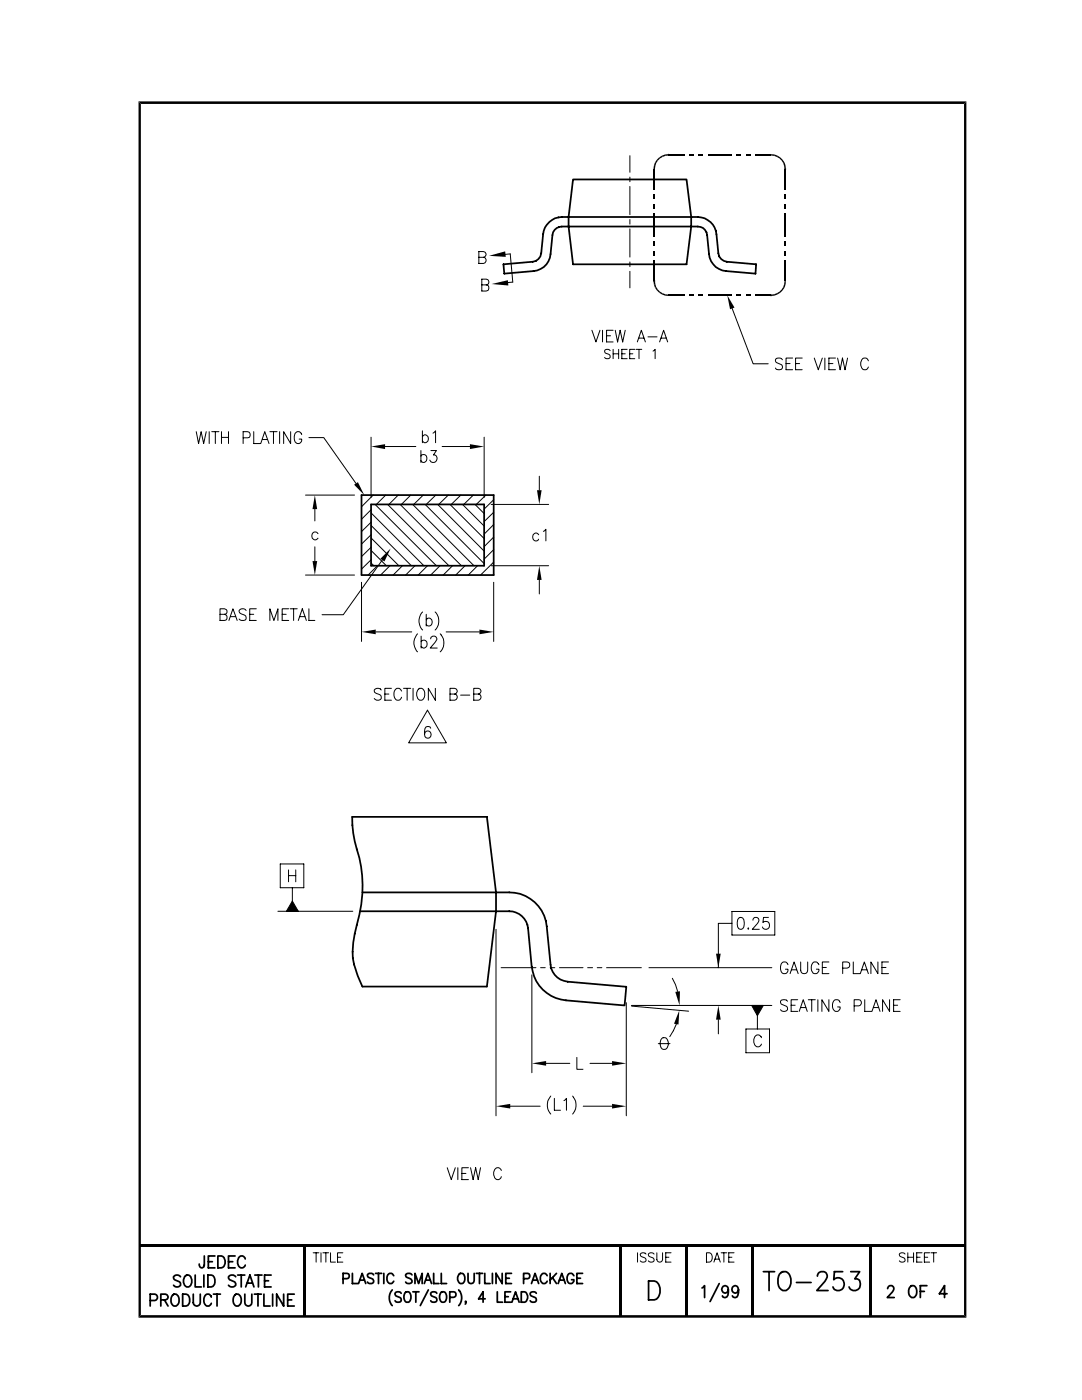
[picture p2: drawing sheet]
<svg xmlns="http://www.w3.org/2000/svg" width="216mm" height="279mm" viewBox="0 0 216 279" stroke-linecap="round" stroke-linejoin="round" font-family="sans-serif">
<g fill="none" stroke="#000" stroke-width=".35">
<path d="M114.3 35.8h22.7l.9 7.5v1.9h-24.4v-1.9zM100.5 52.7l5.8-.5a1.92 1.92 0 0 0 1.7-1.7l.4-3.8a3.9 3.9 0 0 1 3.7-3.4h27.1a3.8 3.8 0 0 1 3.8 3.4l.3 3.8a1.92 1.92 0 0 0 1.7 1.7l5.9 .5-.2 1.9-5.8-.5a3.7 3.7 0 0 1-3.4-3.4l-.4-3.8a1.87 1.87 0 0 0-1.9-1.7h-1.3l-.9 7.5h-22.7l-.8-7.5a2.67 2.67 0 0 0-3.1 1.2l-.5 4.3a3.7 3.7 0 0 1-3.4 3.4l-5.9 .5zM72.1 98.8h26.4v16h-26.4zM74 100.7h22.6v12.2h-22.6zM70.3 163h26.9l1.8 15.1v3.8l-1.8 15h-24.9a14.2 14.2 0 0 1-1.8-8.8l.3-1.7a31 31 0 0 0 1.5-11.6 30.2 30.2 0 0 0-1.5-6.9l-.5-3.2zM72.3 178.1h29.3a7.5 7.5 0 0 1 7.5 6.8l.8 7.6a3.8 3.8 0 0 0 3.4 3.4l11.7 1-.4 3.8-11.7-1.1a7.6 7.6 0 0 1-6.8-6.7l-.7-7.6a3.8 3.8 0 0 0-3.8-3.4h-29.8M30 259.5h.9a.65 .65 0 0 0 .5-.6 .65 .65 0 0 0-.5-.6h-.9v2.3M32.1 259.4h.9a.57 .57 0 0 0 .5-.6 .57 .57 0 0 0-.5-.5h-.9v2.3M32.8 259.4l.7 1.2M34.5 258.4l.2-.1a1.08 1.08 0 0 1 1 1.5 .81 .81 0 0 1-.8 .9 .81 .81 0 0 1-.8-.9 1.55 1.55 0 0 1 .4-1.4zM36 254.8a.75 .75 0 0 0-.8-.4 .75 .75 0 0 0-.6 .7l.2 .3 .8 .3a.56 .56 0 0 1 .4 .6 .56 .56 0 0 1-.5 .5h-.4l-.5-.3M36.4 258.3a1.25 1.25 0 0 1 1.4 .6 1.25 1.25 0 0 1-.2 1.4l-.5 .3h-.7z"/>
<path d="M36.8 254.8a.7 .7 0 0 1 .8-.3 .7 .7 0 0 1 .5 .6 1.17 1.17 0 0 1-.8 1.7l-.3-.1a1.51 1.51 0 0 1-.2-1.9zM38.6 258.3v1.7a.7 .7 0 0 0 .7 .7 .7 .7 0 0 0 .7-.7v-1.7M38.9 254.5v2.3h1.3M40.7 254.5v2.3M40.8 250.7v1.8a.57 .57 0 0 1-.6 .5 .66 .66 0 0 1-.4-.7M41.5 254.5a1.25 1.25 0 0 1 1.3 .6 1.25 1.25 0 0 1-.1 1.4l-.5 .3h-.7zM41.6 251.8h.8M42.2 258.9a.71 .71 0 0 0-1.1-.5 1.48 1.48 0 0 0 .2 2.2 .77 .77 0 0 0 .9-.5M42.6 258.3h1.4M42.9 250.7h-1.3v2.3h1.3M43.3 258.3v2.3M43.5 250.7h.7a1.25 1.25 0 0 1 .7 1.5 1.25 1.25 0 0 1-1.4 .8z"/>
<path d="M45.6 251.8h.8M46.9 258.4l.2-.1a1.08 1.08 0 0 1 1 1.5 .81 .81 0 0 1-.8 .9 .81 .81 0 0 1-.8-.9 1.55 1.55 0 0 1 .4-1.4zM46.9 250.7h-1.3v2.3h1.3M47 254.8a.78 .78 0 0 0-.8-.4 .78 .78 0 0 0-.6 .7l.2 .3 .8 .3a.56 .56 0 0 1 .4 .6 .56 .56 0 0 1-.5 .5h-.4l-.5-.3M47.4 254.5h1.5M48.1 254.5v2.3M48.9 258.3v1.7a.7 .7 0 0 0 .7 .7 .7 .7 0 0 0 .6-.7v-1.7M48.9 251.2a.7 .7 0 0 0-.7-.6 .7 .7 0 0 0-.7 .6 1.17 1.17 0 0 0 .9 1.8l.5-.5M49 256.8l.9-2.3 .8 2.3M49.4 256.1h.9M50.8 258.3h1.4M50.8 254.5h1.5"/>
<path d="M51.5 258.3v2.3M51.6 254.5v2.3M52.7 258.3v2.3h1.2M52.8 255.6h.8M54.1 254.5h-1.3v2.3h1.3M54.4 258.3v2.3M56.6 258.3v2.3l-1.4-2.3v2.3M57.4 259.4h.8M58.7 258.3h-1.3v2.3h1.3M68.5 255.2h.7a.53 .53 0 0 0 .5-.5 .53 .53 0 0 0-.5-.6h-.7v2.1M70.3 254.1v2.1h1.2l.8-2.1 .7 2.1M71.8 255.5h.9"/>
<path d="M74.5 254.4a.67 .67 0 0 0-.6-.3 .67 .67 0 0 0-.6 .5l.2 .3 .9 .4a.51 .51 0 0 1 .1 .5 .51 .51 0 0 1-.4 .4l-.6-.1-.2-.2M74.9 254.1h1.3M75.5 254.1v2.1M76.6 254.1v2.1M78.3 257.4a2.34 2.34 0 0 0 0 3.2M78.6 254.6a.7 .7 0 0 0-.8-.5 .7 .7 0 0 0-.6 .8 .92 .92 0 0 0 .9 1.3l.5-.5M80.1 258.1a.66 .66 0 0 0-.7-.3 .66 .66 0 0 0-.6 .5l.2 .3 .7 .3a.5 .5 0 0 1 .4 .5 .5 .5 0 0 1-.5 .5l-.6-.1-.2-.2M80.9 257.9l.6-.1a1.28 1.28 0 0 1 0 2.1h-.4a1.34 1.34 0 0 1-.2-2zM82.2 254.4a.71 .71 0 0 0-.7-.3 .71 .71 0 0 0-.6 .5l.2 .3 .9 .4 .2 .6a.8 .8 0 0 1-1.3 0M82.4 257.8h1.2M82.8 256.2v-2.1l.7 2.1 .7-2.1v2.1M83 257.8v2.1"/>
<path d="M84.7 256.2l.7-2.1 .7 2.1M85 255.5h.8M85.5 257.4l-1.6 3.2M86.5 254.1v2.1h1.1M87.2 258.1a.66 .66 0 0 0-.7-.3 .66 .66 0 0 0-.6 .5l.2 .3 .7 .3a.51 .51 0 0 1 .2 .9 .8 .8 0 0 1-1.1-.2M88.1 257.9a.71 .71 0 0 1 .7 0 .71 .71 0 0 1 .3 .7v.5a.71 .71 0 0 1-.7 .8 .71 .71 0 0 1-.7-.8v-.5zM88.1 254.1v2.1h1M89.7 258.9h.9a.56 .56 0 0 0 .4-.5 .56 .56 0 0 0-.4-.6h-.9v2.1M91.5 257.4a2.34 2.34 0 0 1 0 3.2M91.7 254.2a.7 .7 0 0 1 .7 0 .7 .7 0 0 1 .4 .7 .92 .92 0 0 1-.9 1.3 1.21 1.21 0 0 1-.2-2zM92.9 259.9v-.2l.1 .3-.2 .3M93.4 254.1v1.5a.61 .61 0 0 0 .6 .6 .61 .61 0 0 0 .6-.6v-1.5"/>
<path d="M95 254.1h1.3M95.7 254.1v2.1M96.7 254.1v2.1h1.1M96.8 259.2h-1.3l.9-1.4v2.1M98.3 254.1v2.1M99.2 257.8v2.1h1.1M100.2 254.1v2.1l-1.2-2.1v2.1M100.8 258.8h.6M100.9 255.1h.7M101.9 257.8h-1.1v2.1h1.1M102.1 254.1h-1.2v2.1h1.2M102.2 259.9l.7-2.1 .7 2.1"/>
<path d="M102.4 259.2h.9M104 257.8h.6a1.15 1.15 0 0 1 .7 1 1.15 1.15 0 0 1-.7 1.1h-.6zM104.5 255.2h.8a.54 .54 0 0 0 .4-.5 .54 .54 0 0 0-.4-.6h-.8v2.1M106 256.2l.8-2.1 .7 2.1M106.3 255.5h.9M107 258.1a.67 .67 0 0 0-.7-.3 .67 .67 0 0 0-.5 .5l.2 .3 .7 .3a.5 .5 0 0 1 .3 .5 .5 .5 0 0 1-.4 .5l-.6-.1-.2-.2M109.2 254.6a.7 .7 0 0 0-.8-.5 .7 .7 0 0 0-.6 .8 .89 .89 0 0 0 .2 .9 .89 .89 0 0 0 .9 .3l.3-.4M109.8 254.1v2.1M110.2 255l.8 1.2M111 254.1l-1.2 1.4M111.4 256.2l.7-2.1 .7 2.1M111.6 255.5h.9"/>
<path d="M114.5 254.6a.7 .7 0 0 0-.8-.5 .7 .7 0 0 0-.5 .8 .92 .92 0 0 0 .8 1.3l.5-.5v-.3h-.5M115.1 255.1h.7M116.2 254.1h-1.1v2.1h1.1M129.4 255.7h1.2a2.11 2.11 0 0 1 .8 3.2l-.4 .3-.4 .2h-1.2zM140.1 257l.5-.4v2.4M143.5 256.2l-1.8 3.6M145.3 257.4a.69 .69 0 0 1-1 .5 .69 .69 0 0 1 0-1.2 .62 .62 0 0 1 .9 .2 2.43 2.43 0 0 1-.2 1.9 .55 .55 0 0 1-.9-.2M147.4 257.4a.66 .66 0 0 1-.9 .5 .66 .66 0 0 1-.3-1 .66 .66 0 0 1 1 0 2.22 2.22 0 0 1-.1 1.9 .6 .6 0 0 1-1-.2M152.3 253.8h2.3M153.5 253.8v3.8M155.9 254a1.32 1.32 0 0 1 1.9 1.2 2.18 2.18 0 0 1-1 2.4 1.4 1.4 0 0 1-1.6-1.5 2.24 2.24 0 0 1 .7-2.1zM158.9 255.9h2.9"/>
<path d="M163.1 254.7a.88 .88 0 0 1 .7-.9h.6a.94 .94 0 0 1 .5 1.4l-1.9 2.4h2.2M168.1 253.8h-1.6l-.1 1.6a1.23 1.23 0 0 1 1.7 0 1.23 1.23 0 0 1 0 1.8 1.23 1.23 0 0 1-1.7 0l-.2-.4M169.8 253.8h1.7l-.9 1.4h.4a1.21 1.21 0 0 1 .4 2 1.21 1.21 0 0 1-2-.4M177.1 257.2l.4-.6 .6 .1a.72 .72 0 0 1 0 1.2l-1.1 1.1h1.4M181.7 256.7l.2-.1a1.08 1.08 0 0 1 1 1.5 .81 .81 0 0 1-.8 .9 .81 .81 0 0 1-.8-.9 1.39 1.39 0 0 1 .4-1.4zM183.6 257.7h.8M185 256.6h-1.4v2.4M189 258.2h-1.5l1-1.6v2.4"/>
</g>
<g fill="none" stroke="#000" stroke-width=".2">
<path d="M125.7 31.1v3.3M125.7 35.3v1M125.7 37.2v5.6M133.3 30.8v.2M156.5 33.7h.3M95.5 51.4h1a.57 .57 0 0 0 .5-.6 .57 .57 0 0 0-.5-.6h-1v2.4h1a.62 .62 0 0 0 .5-.6 .62 .62 0 0 0-.5-.6M96.1 56.9l1.3-.2 .1-.3-.1-.6-1.3-.1v2.4h.9l.5-.2a.65 .65 0 0 0-.5-1M99 50.9l2.8-.2 .5 5.6-2.8 .3M125.7 43.8v.9M125.7 45.7v5.6M125.7 52.3v.9M125.7 54.1v3.3"/>
<path d="M130.4 56.1h.3M153.8 58.8v.3M118.1 65.9l.8 2.3 .8-2.3M120.2 65.9v2.3M121 67h.8M121.8 70a.6 .6 0 0 0-.7-.3 .6 .6 0 0 0-.5 .4l.2 .3 .9 .5 .1 .4a.69 .69 0 0 1-1.2 0M122.3 65.9h-1.3v2.3h1.3M122.3 69.7v1.9M122.3 70.6h1.1M122.8 65.9l.4 2.3 .5-2.3 .5 2.3 .6-2.3M123.4 69.7v1.9M124.1 70.6h.7"/>
<path d="M125.1 69.7h-1v1.9h1M125.6 70.6h.7M126.7 69.7h-1.1v1.9h1.1M126.9 69.7h1.2M127.2 68.2l.8-2.3 .8 2.3M127.5 67.5h1M127.5 69.7v1.9M129.3 67.2h1.8M130.3 70.1l.4-.4v1.9M131.6 68.2l.8-2.3 .8 2.3M131.9 67.5h1M146.1 61.6l4.2 11h3"/>
<path d="M156.1 71.8a.76 .76 0 0 0-.7-.4 .76 .76 0 0 0-.7 .6l.2 .3 1 .5a.57 .57 0 0 1 .2 .6 .57 .57 0 0 1-.5 .4l-.7-.1-.2-.3M156.8 72.6h.8M158.2 71.5h-1.4v2.3h1.4M158.7 72.6h.9M160.1 71.5h-1.4v2.3h1.4M162.5 71.5l.8 2.3 .8-2.3M164.6 71.5v2.3M165.4 72.6h.8M166.7 71.5h-1.3v2.3h1.3M167.1 71.5l.5 2.3 .5-2.3 .5 2.3 .5-2.3M173.3 72a.71 .71 0 0 0-.7-.6 .71 .71 0 0 0-.7 .6 1.06 1.06 0 0 0-.1 1.3 1.06 1.06 0 0 0 1.2 .4l.3-.5M39.2 86.1l.4 2.4 .5-2.4 .5 2.4 .5-2.4"/>
<path d="M41.7 86.1v2.4M42.2 86.1h1.5M43 86.1v2.4M44.2 86.1v2.4M44.2 87.3h1.4M45.6 86.1v2.4M48.5 87.4l1.2-.1 .2-.3a.62 .62 0 0 0-.5-.9h-.9v2.4M50.6 86.1v2.4h1.4l.8-2.4 .9 2.4M52.4 87.7h.9M53.8 86.1h1.5M54.6 86.1v2.4M55.8 86.1v2.4"/>
<path d="M58 86.1v2.4l-1.4-2.4v2.4M60.2 86.7a.76 .76 0 0 0-.9-.5 .76 .76 0 0 0-.6 .9 1.02 1.02 0 0 0 1 1.4 .76 .76 0 0 0 .5-.9h-.5M61 98.8h9.7M61.6 87.3h3l6.4 9.2M74 87.2v12.1M74.5 98.8l-2.4 2.3M76.8 89.1h6.2M77 98.8l-1.9 1.9M79.5 98.8l-1.9 1.9M82 98.8l-1.9 1.9M84 91a.67 .67 0 0 1 .8-.2 .67 .67 0 0 1 .4 .8 .63 .63 0 0 1-.5 .7 .63 .63 0 0 1-.7-.4M84 89.9v2.4"/>
<path d="M84.3 87.1a.71 .71 0 0 1 1-.1 .71 .71 0 0 1 .1 1 .61 .61 0 0 1-.6 .4 .61 .61 0 0 1-.5-.4M84.3 86v2.3M84.5 98.8l-2 1.9M86 89.9h1.1l-.6 .9a.74 .74 0 0 1 .6 1.2 .74 .74 0 0 1-1.3-.2M86.4 86.4l.5-.4v2.3M87 98.8l-2 1.9M88.2 89.1h5.6M89.5 98.8l-2 1.9M91.9 98.8l-1.9 1.9M94.4 98.8l-1.9 1.9M96.6 87.2v12.1M96.9 98.8l-1.9 1.9"/>
<path d="M98.5 99.7l-1.9 1.9M107.6 95v2.8M61 114.8h9.7M62.8 101.6v2.4M62.8 109.1v2.9M63.5 106.5a.67 .67 0 0 0-.9-.3 .67 .67 0 0 0-.4 .9 .65 .65 0 0 0 .5 .6 .65 .65 0 0 0 .8-.3M72.1 116.2v11.8M74 101.7l-1.9 1.9M74 104.2l-1.9 1.9M74 106.7l-1.9 1.9M74 109.2l-1.9 1.9M74 111.7l-1.9 1.9"/>
<path d="M74 112.4l.6 .5M74 109.9l3.1 3M74 107.4l5.6 5.5M74 104.9l8.1 8M74 102.4l10.6 10.5M74.8 100.7l12.3 12.2M75.3 112.9l-1.9 1.9M76.3 111.8l-7.8 10.9h-4.2M77.3 100.7l12.3 12.2M77.8 112.9l-1.9 1.9M79.8 100.7l12.3 12.2M80.3 112.9l-1.9 1.9"/>
<path d="M82.3 100.7l12.3 12.2M82.8 112.9l-1.9 1.9M84.8 100.7l11.8 11.8M85.3 112.9l-1.9 1.9M87.3 100.7l9.3 9.3M87.8 112.9l-1.9 1.9M89.8 100.7l6.8 6.8M90.3 112.9l-1.9 1.9M92.3 100.7l4.3 4.3M92.8 112.9l-1.9 1.9M94.8 100.7l1.8 1.8M95.3 112.9l-1.9 1.9"/>
<path d="M98 112.9h11.5M98 100.7h11.5M98.5 102.2l-1.9 1.9M98.5 104.7l-1.9 1.9M98.5 107.2l-1.9 1.9M98.5 109.7l-1.9 1.9M98.5 112.2l-2.6 2.6M98.5 114.7l-.1 .1M98.5 116.2v11.8M107.5 106.7a.71 .71 0 0 0-1-.1 .71 .71 0 0 0-.1 1 .61 .61 0 0 0 .5 .4 .61 .61 0 0 0 .6-.4M107.6 115.7v2.8M108.4 106l.5-.4v2.3"/>
<path d="M43.9 122.6h.9a.54 .54 0 0 0 .5-.4 .54 .54 0 0 0-.2-.6l-1.2-.1v2.3l1.2-.1a.65 .65 0 0 0 .2-.6 .65 .65 0 0 0-.5-.5M45.7 123.8l.8-2.3 .8 2.3M46 123.1h1M49.1 121.8a.76 .76 0 0 0-.8-.3 .76 .76 0 0 0-.6 .5l.2 .4 .8 .3a.57 .57 0 0 1 .4 .6 .57 .57 0 0 1-.5 .5l-.7-.1-.2-.2M49.8 122.6h.8M51.1 121.5h-1.3v2.3h1.3M53.8 123.8v-2.3l.9 2.3 .8-2.3v2.3M56.3 122.6h.8M57.6 121.5h-1.3v2.3h1.3M57.9 121.5h1.4M58.6 121.5v2.3M59.5 123.8l.8-2.3 .8 2.3"/>
<path d="M59.8 123.1h1M61.6 121.5v2.3h1.2M75 126.1h7.2M76.1 137.7a.76 .76 0 0 0-.8-.4 .76 .76 0 0 0-.6 .6l.2 .4 .8 .3a.6 .6 0 0 1 .2 1 .9 .9 0 0 1-1.2-.2M76.8 138.5h.8M78.1 137.4h-1.3v2.3h1.3M80.1 137.9a.74 .74 0 0 0-1.1-.4 1.5 1.5 0 0 0 .2 2.2 .76 .76 0 0 0 .9-.6M80.5 137.4h1.5M81.2 137.4v2.3M82.4 137.4v2.3M83.3 126.5a2.58 2.58 0 0 0 0 3.6M83.4 137.7l.3-.3a1.14 1.14 0 0 1 1 1.7 .71 .71 0 0 1-1.1 .5 1.53 1.53 0 0 1-.2-1.9z"/>
<path d="M84 128.1a.67 .67 0 0 1 .9-.3 .67 .67 0 0 1 .3 .9 .63 .63 0 0 1-.4 .6 .63 .63 0 0 1-.8-.3M84 127v2.3M84.3 122.1a2.58 2.58 0 0 0 0 3.6M85 123.7a.71 .71 0 0 1 1.1-.1 .71 .71 0 0 1 0 1 .61 .61 0 0 1-.5 .3 .61 .61 0 0 1-.6-.3M85 122.6v2.3M85.9 127.5v-.1a.65 .65 0 0 1 .8-.4l.3 .1a.51 .51 0 0 1 0 .7l-1.1 1.5h1.3M86.8 122.1a2.58 2.58 0 0 1 0 3.6M86.9 137.4v2.3l-1.4-2.3v2.3M87.8 126.5a2.58 2.58 0 0 1 0 3.6M89 126.1h6.7M89.8 138.5h.9a.57 .57 0 0 0 .5-.6 .57 .57 0 0 0-.5-.5h-.9v2.3h.9a.62 .62 0 0 0 .5-.6 .62 .62 0 0 0-.5-.6M91.9 138.7h1.8"/>
<path d="M94.5 138.5h1a.57 .57 0 0 0 .5-.6 .57 .57 0 0 0-.5-.5h-1v2.3h1a.62 .62 0 0 0 .5-.6 .62 .62 0 0 0-.5-.6M85.3 141.7l3.8 6.6h-7.6zM85.9 145.3a.65 .65 0 0 0-.9-.2 2.06 2.06 0 0 0 0 2.1 .69 .69 0 0 0 .9-.2 .69 .69 0 0 0-.2-.9 .69 .69 0 0 0-.9 .1l-.1 .4M55.9 172.4h4.7v4.8h-4.7zM57.6 173.6v2.4M57.6 174.8h1.4M58.3 177.2v4.7M59 173.6v2.4M55.5 181.9h14.9M57.1 181.9l1.2-2.1 1.2 2.1M99 185.5v37.2M100 193.1h6.9"/>
<path d="M106.1 194.6v19.5M107.9 193.1h.9M109.8 193.1h.9M111.6 193.1h4.7M117.3 193.1h.9M119.2 193.1h.9M121 193.1h7M129.5 193.1h24.5M134.2 195.2l.6 1.3 .4 1.4M146 181.9h8.6v4.7h-8.6zM146 184.3h-2.7v8.8M147.4 183.2l.5-.1a1.1 1.1 0 0 1 .6 1.3l-.3 .9-.5 .2a1.1 1.1 0 0 1-.6-1.4z"/>
<path d="M149.3 185.2v.3zM150.2 183.6l.2-.4 .6-.1a.71 .71 0 0 1 .1 1.2l-1 1.2h1.4M153.3 183.1h-.9l-.2 1a.77 .77 0 0 1 1.1 0 .77 .77 0 0 1 0 1.1 .77 .77 0 0 1-1.1 0l-.1-.2M157.1 199.8a.78 .78 0 0 0-.7-.3 .78 .78 0 0 0-.7 .6l.2 .3 1 .4a.57 .57 0 0 1 .2 .6 .57 .57 0 0 1-.5 .4l-.7-.1-.2-.2M157.2 192.5a.76 .76 0 0 0-.9-.5 .76 .76 0 0 0-.6 .9 .98 .98 0 0 0 .2 1 .98 .98 0 0 0 1 .3l.3-.4v-.4h-.5M157.6 194.3l.9-2.3 .8 2.3M157.9 193.5h1.1M159.2 199.5h-1.3v2.3h1.3M159.8 192v1.6a.7 .7 0 0 0 .7 .7 .7 .7 0 0 0 .7-.7v-1.6M161.3 199.5h1.4M162 199.5v2.3M163.2 199.5v2.3"/>
<path d="M163.4 192.5a.76 .76 0 0 0-1.1-.4 1.48 1.48 0 0 0 .2 2.2 .75 .75 0 0 0 .9-.9h-.5M164.1 193.1h.8M165.4 192h-1.3v2.3h1.3M165.4 199.5v2.3l-1.4-2.3v2.3M168.1 193.2h.9a.62 .62 0 0 0 .6-.6 .62 .62 0 0 0-.6-.6h-.9v2.3M170.3 192v2.3h1.4l.8-2.3 .8 2.3M172 193.5h1M172.6 199.5v2.3h1.4l.8-2.3 .8 2.3M175.2 192v2.3l-1.4-2.3v2.3M176 193.1h.8M177.3 192h-1.3v2.3h1.3M177.5 199.5v2.3l-1.4-2.3v2.3"/>
<path d="M179.6 199.5h-1.3v2.3h1.3M109 212.2h4.7M109.9 218.7a2.71 2.71 0 0 0 0 3.6M110.6 219.2v2.4h1.2M112.5 219.7l.5-.5v2.4M114.3 218.7a2.71 2.71 0 0 1 0 3.6M115.1 211v2.4h1.2M117.7 212.2h4.4M125 200.1v22.6M126 200.7h28M126 200.8l11.4 1M131.4 208.3h2.3"/>
<path d="M132.1 207.2a1.06 1.06 0 0 1 1.2 .4 1.06 1.06 0 0 1-.1 1.3 .76 .76 0 0 1-.9 .5 .76 .76 0 0 1-.6-.9 1.55 1.55 0 0 1 .4-1.3zM135 204.4l-1.4 2.5M143.3 203.5v2.8M148.8 205.4h4.7v4.7h-4.7zM150 200.7l1.1 2 1.2-2M151.1 200.7v4.7M151.9 207.1a.71 .71 0 0 0-.7-.6 .71 .71 0 0 0-.7 .6 1.19 1.19 0 0 0 .9 1.8l.5-.5M157.9 200.6h.8M159.5 201.8l.8-2.3 .8 2.3M159.8 201.1h1M167.6 200.1a.78 .78 0 0 0-.9-.6 .78 .78 0 0 0-.6 .9 1.06 1.06 0 0 0 1 1.4 .88 .88 0 0 0 .5-.8h-.5M170.4 200.7h1a.62 .62 0 0 0 .5-.6 .62 .62 0 0 0-.5-.6h-1v2.3"/>
<path d="M174.3 201.1h1M178.3 200.6h.8M89.2 233l.8 2.4 .8-2.4M91.4 233v2.4M92.2 234.2h.8M93.5 233h-1.3v2.4h1.3M93.9 233l.5 2.4 .5-2.4 .5 2.4 .5-2.4M100 233.6a.71 .71 0 0 0-.7-.6 .71 .71 0 0 0-.7 .6 1.45 1.45 0 0 0 .5 1.8 .75 .75 0 0 0 .9-.6M101.8 220.8h6M116.4 220.8h5.7M62.5 250h1.1M63.1 250v1.9"/>
<path d="M64.1 250v1.9M64.4 250h1.2M65 250v1.9M66 250v1.9h.9M67.4 250.9h.6M68.4 250h-1v1.9h1M127.2 250v1.9M128.9 250.3a.64 .64 0 0 0-.6-.3 .64 .64 0 0 0-.5 .4l.1 .3 .7 .3a.45 .45 0 0 1 .3 .5 .45 .45 0 0 1-.4 .4l-.6-.1-.1-.2M130.5 250.3a.64 .64 0 0 0-.6-.3 .64 .64 0 0 0-.5 .4l.1 .3 .7 .3a.45 .45 0 0 1 .3 .5 .45 .45 0 0 1-.4 .4l-.6-.1-.1-.2M131.1 250v1.4a.58 .58 0 0 0 .5 .5 .58 .58 0 0 0 .6-.5v-1.4M132.8 250.9h.7M133.9 250h-1.1v1.9h1.1"/>
<path d="M141 250a.98 .98 0 0 1 1.1 .7 .98 .98 0 0 1-.5 1.2h-.6zM142.5 251.9l.6-1.9 .6 1.9M142.7 251.3h.8M143.9 250h1.1M144.4 250v1.9M145.4 250.9h.6M146.5 250h-1.1v1.9h1.1M180.6 250.3a.64 .64 0 0 0-.6-.3 .64 .64 0 0 0-.5 .4l.1 .3 .7 .3a.45 .45 0 0 1 .3 .5 .45 .45 0 0 1-.4 .4l-.6-.1-.1-.2M181.1 250.9h1.2M181.1 250v1.9M182.3 250v1.9M182.9 250.9h.7"/>
<path d="M184 250h-1.1v1.9h1.1M184.4 250.9h.7M185.5 250h-1.1v1.9h1.1M185.8 250h1.1M186.3 250v1.9"/>
</g>
<g fill="#000">
<path d="M27.6 20.2h165.2l-.4 .5h-164.3zM130.4 38.8h.3v1h-.3zM130.5 33.1h.3l-.1 .6h-.3zM130.7 32.4l.2 .2-.1 .5h-.3zM131.1 31.9l.2 .1-.4 .6-.2-.2zM131.1 31.9l.4-.5 .2 .2-.4 .4zM131.5 31.4l.6-.3 .1 .2-.5 .3zM132.1 31.1l.6-.3 .1 .3-.6 .2zM132.7 30.8h.6v.2l-.5 .1zM137.5 30.8h.9v.2h-.9zM139.4 30.8h.9v.2h-.9zM146.9 30.8h.9v.2h-.9z"/>
<path d="M148.8 30.8h.9v.2h-.9zM153.8 30.8h.7v.3l-.7-.1zM154.5 30.8l.7 .3-.2 .2-.5-.2zM155.2 31.1l.5 .3-.2 .2-.5-.3zM155.7 31.4l.5 .5-.2 .1-.5-.4zM156.5 38.8h.3v1h-.3zM156 32l.2-.1 .3 .5-.2 .2zM156.3 32.6l.2-.2 .3 .7h-.3zM156.5 33.1h.3v.6h-.3zM192.8 20.2v242.8l-.4-.5v-241.8zM97.6 51.1l3.2-.9 .1 1.1zM98.1 56.7l3.2-.8 .1 1.1z"/>
<path d="M130.4 56.1h.3l.1 .6-.3 .1zM130.4 40.7h.3v.9h-.3zM130.4 48.2h.3v.9h-.3zM130.4 50.1h.3v1h-.3zM130.5 56.8l.3-.1 .1 .6-.2 .1zM130.7 57.4l.2-.1 .4 .5-.2 .2zM131.1 58l.2-.2 .4 .4-.2 .2zM131.7 58.2l.5 .3-.1 .3-.6-.4zM132.2 58.5l.6 .2-.1 .3-.6-.2zM132.8 58.7l.5 .1v.3l-.6-.1zM137.5 58.8h.9v.3h-.9zM139.4 58.8h.9v.3h-.9z"/>
<path d="M146.9 58.8h.9v.3h-.9zM148.8 58.8h.9v.3h-.9zM153.8 58.8l.7-.1v.3l-.7 .1zM154.5 58.7l.5-.2 .2 .3-.7 .2zM155 58.5l.5-.3 .2 .2-.5 .4zM156 57.8l.2 .2-.5 .4-.2-.2zM156.3 57.3l.2 .1-.3 .6-.2-.2zM156.5 56.7l.3 .1-.3 .6-.2-.1zM156.5 50.1h.3v1h-.3zM156.5 48.2h.3v.9h-.3zM156.5 40.7h.3v.9h-.3zM156.5 56.1h.3v.7l-.3-.1z"/>
<path d="M145.1 58.9l1.5 2.5-.9 .3zM70.7 96.7l.7-.5 1.3 2.6zM74 89.1l2.8-.5v1zM93.8 88.6l2.8 .5-2.8 .5zM107.1 97.8h1l-.5 2.9zM62.4 112h.9l-.5 2.8zM62.8 98.8l.5 2.8h-.9zM75.9 111.5l2-2-1.2 2.6zM107.6 112.9l.5 2.8h-1zM72.1 126.1l2.9-.5v1zM95.7 125.6l2.8 .5-2.8 .5zM58.3 179.8l1.2 2.1h-2.4z"/>
<path d="M134.7 198l1-.2-.1 2.9zM142.9 190.3h.9l-.5 2.8zM106.1 212.2l2.9-.4v.9zM122.1 211.8l2.9 .4-2.9 .5zM135.6 201.6l-.2 2.9-.9-.2zM143.3 200.7l.5 2.8h-.9zM150 200.7h2.3l-1.2 2zM99 220.8l2.8-.5v.9zM122.1 220.3l2.9 .5-2.9 .4zM27.9 248.4h164.7v.4h-164.7zM60.6 248.6h.4v14.1h-.4zM123.7 248.6h.4v14.1h-.4z"/>
<path d="M136.8 248.6h.5v14.1h-.5zM150 248.6h.5v14.1h-.5zM173.5 248.6h.5v14.1h-.5zM27.6 20.2l.5 .5v241.8l-.5 .5zM28.1 262.5h164.3l.4 .5h-165.2z"/>
</g>
<path d="M133.3 30.9h3.3M141.3 30.9h4.7M150.7 30.9h3.1M156.7 33.7v4.1M133.3 58.9h3.3M141.3 58.9h4.7M150.7 58.9h3.1M156.7 42.5v4.8M156.7 52v4.1" fill="none" stroke="#000" stroke-width=".25"/>
<path d="M130.5 33.7v4.1M130.5 42.5v4.8M130.5 52v4.1" fill="none" stroke="#000" stroke-width=".3"/>
</svg>
